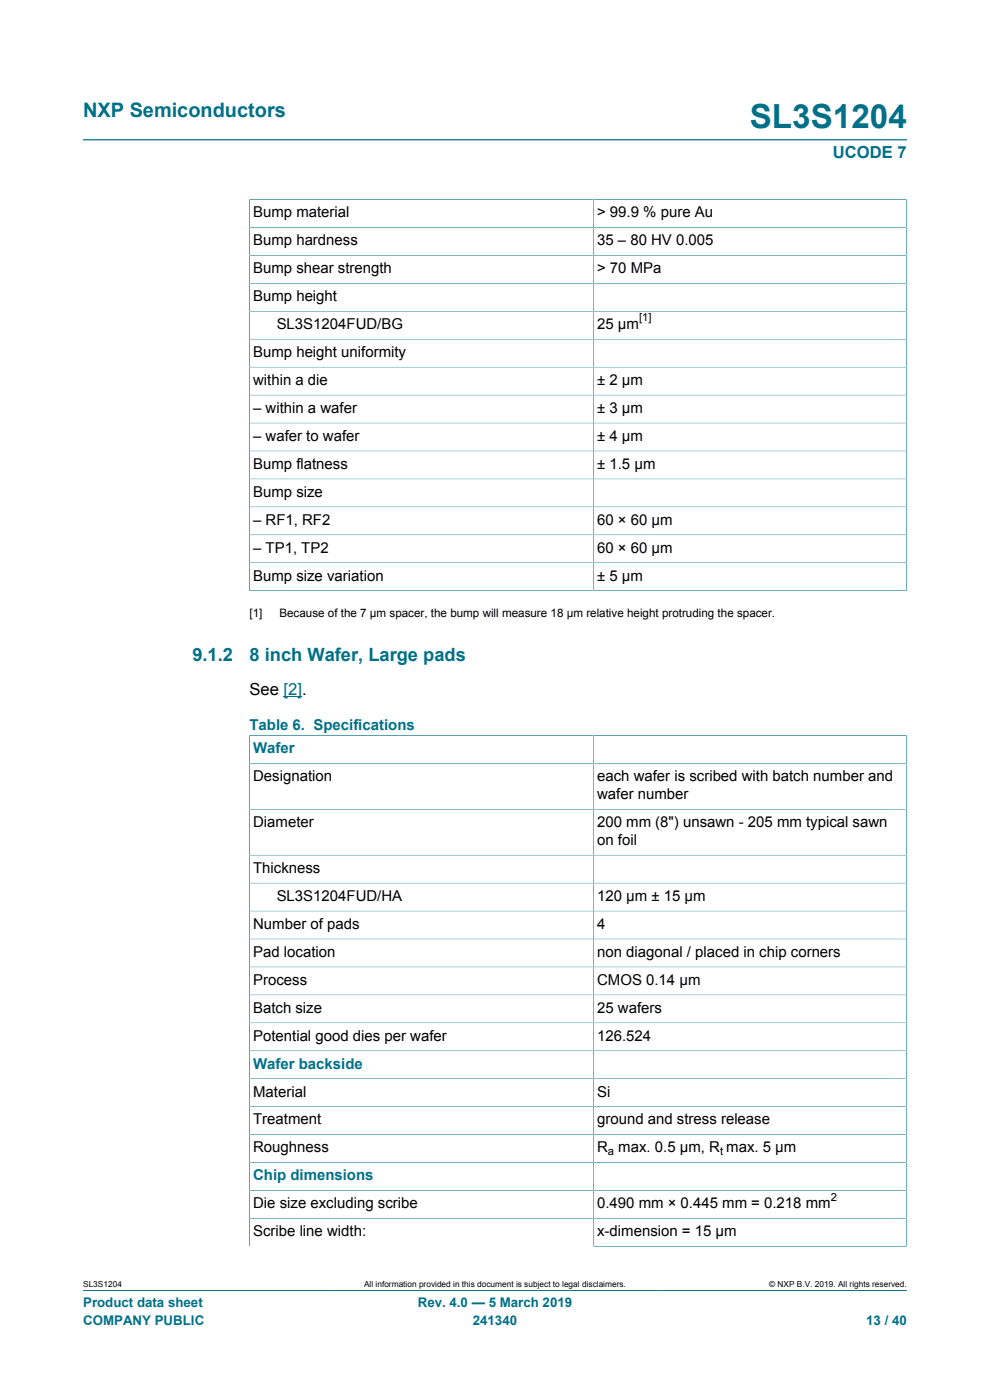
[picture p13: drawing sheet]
<svg xmlns="http://www.w3.org/2000/svg" width="210mm" height="297mm" viewBox="0 0 210 297" stroke-linecap="round" stroke-linejoin="round" font-family="sans-serif">
<defs><g id="words">
<text font-size="7.1" fill="#007088" x="159" y="27.2">SL3S1204</text>
<text font-size="4.2" fill="#007088" x="17.6" y="24.8">NXP Semiconductors</text>
<g font-size="3.9" fill="#007088">
<text x="40.8" y="140.1">9.1.2</text>
<text x="52.9" y="140.1">8 inch Wafer, Large pads</text>
</g>
<text font-size="3.5" fill="#007088" x="176.7" y="33.5">UCODE 7</text>
<text font-size="3.5" x="52.9" y="147.5">See [2].</text>
<g font-size="3.2">
<text x="53.7" y="46.1">Bump material</text>
<text x="126.7" y="46.1">&gt; 99.9 % pure Au</text>
<text x="53.7" y="52">Bump hardness</text>
<text x="126.7" y="52">35 – 80 HV 0.005</text>
<text x="53.7" y="58">Bump shear strength</text>
<text x="126.7" y="58">&gt; 70 MPa</text>
<text x="53.7" y="63.9">Bump height</text>
<text x="58.7" y="69.8">SL3S1204FUD/BG</text>
<text x="126.7" y="69.8">25 μm</text>
<text x="53.7" y="75.8">Bump height uniformity</text>
<text x="53.7" y="81.7">within a die</text>
<text x="126.7" y="81.7">± 2 μm</text>
<text x="53.7" y="87.6">– within a wafer</text>
<text x="126.7" y="87.6">± 3 μm</text>
<text x="53.7" y="93.5">– wafer to wafer</text>
<text x="126.7" y="93.5">± 4 μm</text>
<text x="53.7" y="99.5">Bump flatness</text>
<text x="126.7" y="99.5">± 1.5 μm</text>
<text x="53.7" y="105.4">Bump size</text>
<text x="53.7" y="111.3">– RF1, RF2</text>
<text x="126.7" y="111.3">60 × 60 μm</text>
<text x="53.7" y="117.2">– TP1, TP2</text>
<text x="126.7" y="117.2">60 × 60 μm</text>
<text x="53.7" y="123.2">Bump size variation</text>
<text x="126.7" y="123.2">± 5 μm</text>
<text x="53.7" y="165.7">Designation</text>
<text x="126.7" y="165.7">each wafer is scribed with batch number and</text>
<text x="126.7" y="169.5">wafer number</text>
<text x="53.7" y="175.5">Diameter</text>
<text x="126.7" y="175.5">200 mm (8&quot;) unsawn - 205 mm typical sawn</text>
<text x="126.7" y="179.3">on foil</text>
<text x="53.7" y="185.2">Thickness</text>
<text x="58.7" y="191.1">SL3S1204FUD/HA</text>
<text x="126.7" y="191.1">120 μm ± 15 μm</text>
<text x="53.7" y="197.1">Number of pads</text>
<text x="126.7" y="197.1">4</text>
<text x="53.7" y="203">Pad location</text>
<text x="126.7" y="203">non diagonal / placed in chip corners</text>
<text x="53.7" y="208.9">Process</text>
<text x="126.7" y="208.9">CMOS 0.14 μm</text>
<text x="53.7" y="214.8">Batch size</text>
<text x="126.7" y="214.8">25 wafers</text>
<text x="53.7" y="220.8">Potential good dies per wafer</text>
<text x="126.7" y="220.8">126.524</text>
<text x="53.7" y="232.6">Material</text>
<text x="126.7" y="232.6">Si</text>
<text x="53.7" y="238.6">Treatment</text>
<text x="126.7" y="238.6">ground and stress release</text>
<text x="53.7" y="244.5">Roughness</text>
<text x="126.7" y="244.5">R max. 0.5 μm, R max. 5 μm</text>
<text x="53.7" y="256.3">Die size excluding scribe</text>
<text x="126.7" y="256.3">0.490 mm × 0.445 mm = 0.218 mm</text>
<text x="53.7" y="262.3">Scribe line width:</text>
<text x="126.7" y="262.3">x-dimension = 15 μm</text>
</g>
<g font-size="3.2" fill="#007088">
<text x="52.9" y="154.9">Table 6. Specifications</text>
<text x="53.7" y="159.8">Wafer</text>
<text x="53.7" y="226.7">Wafer backside</text>
<text x="53.7" y="250.4">Chip dimensions</text>
</g>
<g font-size="2.8" fill="#007088">
<text x="17.6" y="277.3">Product data sheet</text>
<text x="17.6" y="281">COMPANY PUBLIC</text>
<text x="88.6" y="277.3">Rev. 4.0 — 5 March 2019</text>
<text x="100.3" y="281">241340</text>
<text x="183.7" y="281">13 / 40</text>
</g>
<g font-size="2.5">
<text x="52.9" y="131">[1]</text>
<text x="59.3" y="131">Because of the 7 μm spacer, the bump will measure 18 μm relative height protruding the spacer.</text>
</g>
<g font-size="2.4">
<text x="135.5" y="68.2">[1]</text>
<text x="129" y="245.1">a</text>
<text x="152.7" y="245.1">t</text>
<text x="176.2" y="254.7">2</text>
</g>
<g font-size="1.8">
<text x="17.6" y="273.1">SL3S1204</text>
<text x="77.2" y="273.1">All information provided in this document is subject to legal disclaimers.</text>
<text x="163.2" y="273.1">© NXP B.V. 2019. All rights reserved.</text>
</g>
</g></defs>
<g fill="none" stroke="#007088" stroke-width=".21">
<path d="M17.6 29.7h174.8M52.8 42.3h139.5M52.9 48.3h139.4M52.9 42.3v83.1M52.9 54.2h139.4M125.9 42.3v83M192.3 42.3v83.1M52.9 60.1h139.4M52.9 66h139.4M52.9 72h139.4M52.9 77.9h139.4M52.9 83.8h139.4"/>
<path d="M52.9 89.7h139.4M52.9 95.7h139.4M52.9 101.6h139.4M52.9 107.5h139.4M52.9 113.5h139.4M52.9 119.4h139.4M52.8 125.3h139.5M52.8 156h139.5M52.9 156v108.4M125.9 156v108.4h66.4M192.3 156v108.5M52.9 162h139.4"/>
<path d="M52.9 171.7h139.4M52.9 181.4h139.4M52.9 187.4h139.4M52.9 193.3h139.4M52.9 199.2h139.4M52.9 205.1h139.4M52.9 211.1h139.4M52.9 217h139.4M52.9 222.9h139.4M52.9 228.8h139.4M52.9 234.8h139.4M52.9 240.7h139.4"/>
<path d="M52.9 246.6h139.4M52.9 252.5h139.4M52.9 258.5h139.4M17.6 273.8h174.8"/>
</g>
<path d="M60.2 147.9h3.9" fill="none" stroke="#00f" stroke-width=".21"/>
<use href="#words"/>
</svg>
